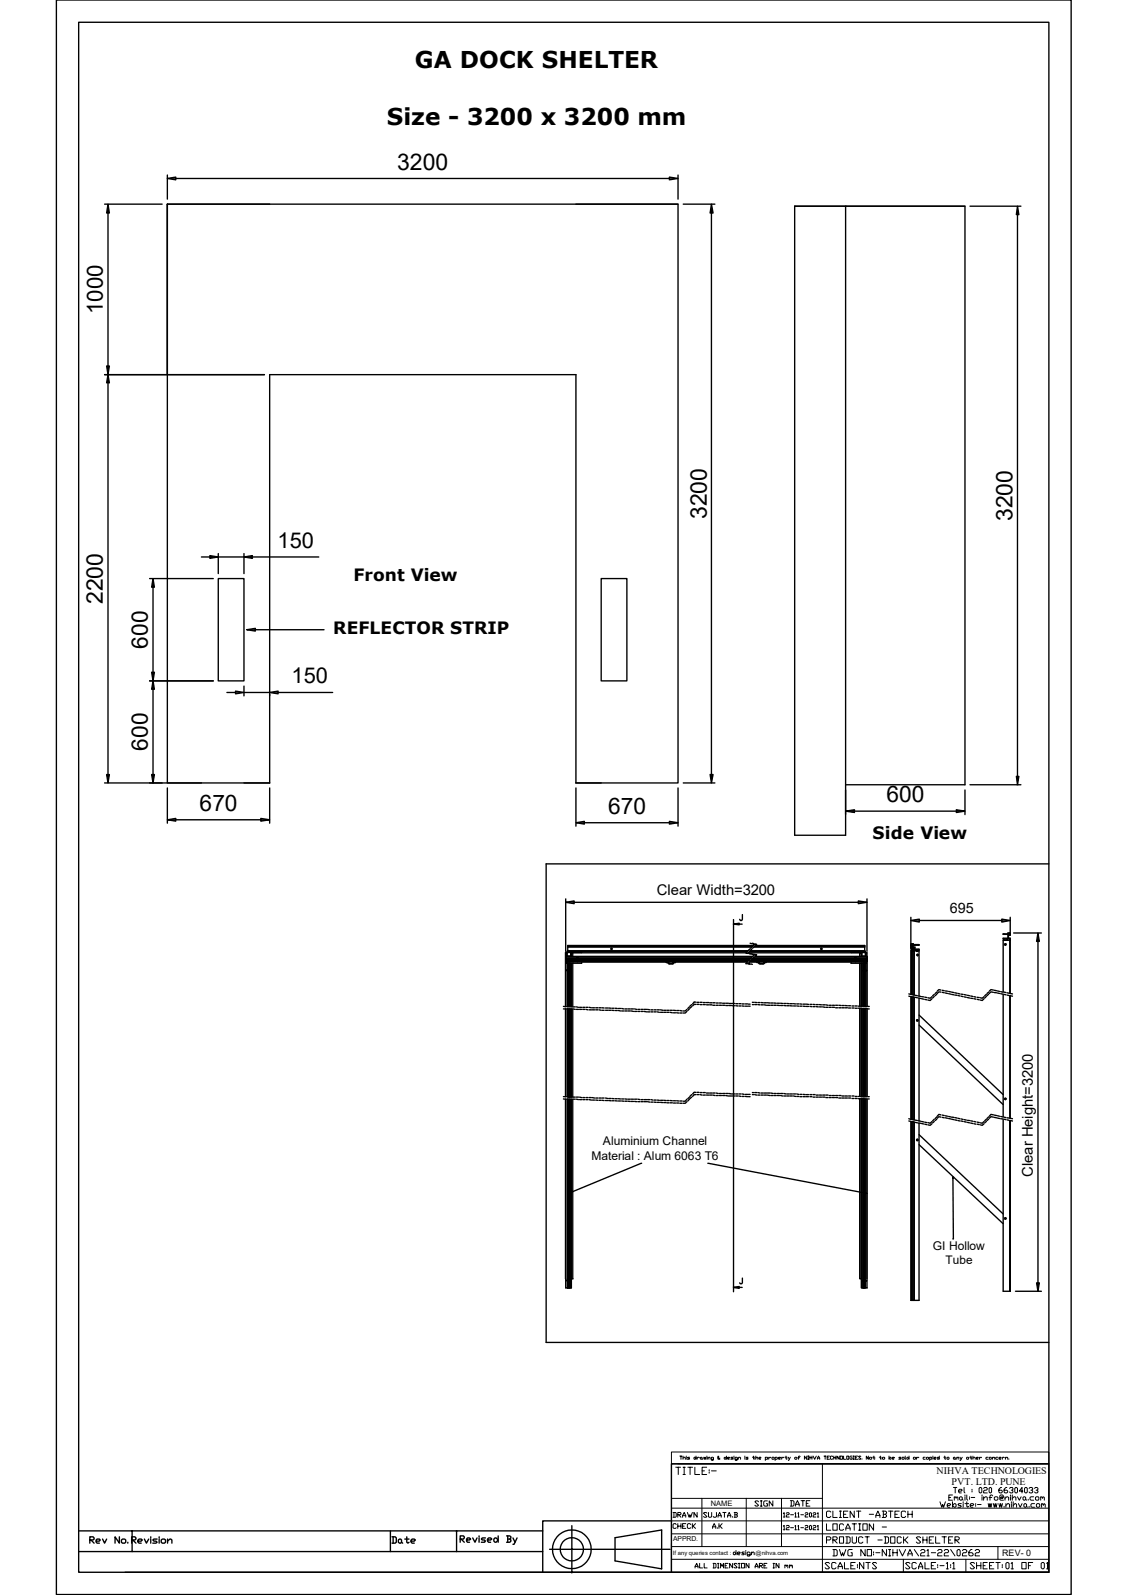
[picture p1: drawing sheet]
<svg xmlns="http://www.w3.org/2000/svg" width="210mm" height="297mm" viewBox="0 0 210 297" stroke-linecap="round" stroke-linejoin="round" font-family="sans-serif">
<defs><g id="words">
<g font-size="4.3">
<text x="77.3" y="12.7">GA DOCK SHELTER</text>
<text x="72" y="23.4">Size - 3200 x 3200 mm</text>
<text x="74" y="31.6">3200</text>
<text x="131.6" y="96.6" transform="rotate(-90 131.6 96.6)">3200</text>
<text x="188.5" y="97" transform="rotate(-90 188.5 97)">3200</text>
<text x="19.1" y="112.5" transform="rotate(-90 19.1 112.5)">2200</text>
</g>
<g font-size="4.2">
<text x="27.5" y="120.8" transform="rotate(-90 27.5 120.8)">600</text>
<text x="27.5" y="139.8" transform="rotate(-90 27.5 139.8)">600</text>
<text x="165.1" y="149.4">600</text>
<text x="37.2" y="151">670</text>
<text x="113.2" y="151.6">670</text>
</g>
<g font-size="4.1">
<text x="19.1" y="58.5" transform="rotate(-90 19.1 58.5)">1000</text>
<text x="51.7" y="102">150</text>
<text x="54.3" y="127.3">150</text>
</g>
<g font-size="3.2">
<text x="65.8" y="108.1">Front View</text>
<text x="62.1" y="118.1">REFLECTOR STRIP</text>
<text x="162.5" y="156.2">Side View</text>
</g>
<g font-size="2.8">
<text x="122.3" y="166.7">Clear Width=3200</text>
<text x="192.3" y="219.2" transform="rotate(-90 192.3 219.2)">Clear Height=3200</text>
</g>
<text font-size="2.7" x="176.9" y="170.1">695</text>
<g font-size="2.2">
<text x="110.1" y="216">Material : Alum 6063 T6</text>
<text x="112.3" y="213.3">Aluminium Channel</text>
<text x="173.7" y="232.7">GI Hollow</text>
<text x="176.1" y="235.5">Tube</text>
</g>
<g font-size="1.9">
<text x="174.4" y="274.5">NIHVA TECHNOLOGIES</text>
<text x="177.2" y="276.6">PVT. LTD. PUNE</text>
</g>
<text font-size="1.7" x="186.6" y="289.7">REV- 0</text>
<text font-size="1.4" x="132.4" y="280.5">NAME</text>
<text font-size="1.3" x="125.3" y="287">APPRD.</text>
<g font-size="1.1">
<text x="125.3" y="289.5">If any queries contact :</text>
<text x="140.7" y="289.5">@nihva.com</text>
</g>
</g></defs>
<g fill="none" stroke="#000" stroke-width=".25">
<path d="M14.6 4.1h180.7v288.7h-180.7zM19.5 38h10.7M20.1 38l.3 1.7h-.5zM20.1 39.7v28.5M31.2 33.2l1.5-.2v.5zM31.2 32.6v4.5M32.7 33.2h91.9M50.2 38h-19h95v107.8h-19M107.2 38h19M124.6 33l1.6 .2-1.6 .3zM126.2 32.6v4.5M127.2 38h5.9"/>
<path d="M132.5 38l.3 1.7h-.6zM132.5 39.7v104.5M148 38.4h9.4v117.1h-9.4zM148 38.4h31.7M157.4 38.4h22.3v107.7h-22.3M180.6 38.4h9.5M189.4 38.4l.3 1.6h-.5zM189.4 40v104.6M19.5 69.8h29.7M19.9 68.2h.5l-.3 1.6zM20.1 69.8l.3 1.5h-.5zM20.1 71.3v72.9"/>
<path d="M31.2 69.8v-31.8v107.8h19M27.9 107.7h11.8M28.5 107.7l.2 1.6h-.5zM28.5 109.3v15.9M37.5 103.7h1.6M39.1 103.5l1.5 .2-1.5 .3zM40.6 107.7h4.8v19.1h-4.8zM40.6 103.1v3.7M40.6 103.7h4.8M45.4 103.7l1.6-.2v.5zM45.4 103.1v3.7M45.9 117.3l1.6-.3v.5z"/>
<path d="M47 103.7h12.4M47.5 117.3h12.8M111.9 107.7h4.8v19.1h-4.8zM27.9 126.8h11.8M28.2 125.2h.5l-.2 1.6zM28.5 126.8l.2 1.6h-.5zM28.5 128.4v15.8M42.2 128.9h1.7M43.9 128.7l1.5 .2-1.5 .3zM45.4 127.8v1.8M45.4 128.9h4.8M50.2 128.9l1.6-.2v.5z"/>
<path d="M51.8 128.9h10.1M19.5 145.8h18M19.9 144.2h.5l-.3 1.6zM28.2 144.2h.5l-.2 1.6zM31.2 152.7l1.5-.3v.5zM31.2 146.7v6.6M32.7 152.7h15.9M45.4 145.8h4.8M48.6 152.4l1.6 .3-1.6 .2zM50.2 145.8v-76h57v76M50.2 146.7v6.6M107.2 153.2l1.6-.2v.5z"/>
<path d="M107.2 146.7v7.1M107.2 145.8h4.7M108.8 153.2h15.8M124.6 153l1.6 .2-1.6 .3zM126.2 146.7v7.1M127.2 145.8h5.9M132.2 144.2h.6l-.3 1.6zM157.4 151l1.7-.2v.5zM157.4 147.1v4.6M159.1 151h19M178.1 150.8l1.6 .2-1.6 .3zM179.7 147.1v4.6"/>
<path d="M180.6 146.1h9.5M189.2 144.6h.5l-.3 1.5zM105.3 168l1.6-.2v.5zM105.3 179.4h.1M105.3 178.4h34.6M105.3 178.7h34.2M105.3 178.7h34.3M105.3 167.4v9.8M105.3 178.5h34.5M105.4 177.4v.7M105.4 179.2v.2M105.6 178h.7"/>
<path d="M105.6 177.4h-.3v10.1l-.4-.1M105.6 177.4v.7M105.6 179.2v.2M105.6 179.4v8.1zM105.6 179.4h-.3v8.1M105.6 179.4l.1 8.1M105.6 179.4h.2M105.7 176.4h34.3M105.7 177h33.6M105.7 176.4v.8M105.9 179.4h-.2v8.1M105.9 179.4h.2"/>
<path d="M105.9 179.4v8.1h-.4M106.3 179.4h-.3v8.1v-8.1v8.1M106.3 179.4h.1v8.1M106.3 177.4h32.6M106.3 177.4v.7M106.3 179.4v8.1M106.4 177.4v.7M106.6 177.4v.7M106.6 179.4v8.1M106.9 168h52.9M107.4 179l.1-.2 .1 .2M107.4 178.2h.2"/>
<path d="M107.4 178.4h.1M107.5 178.4l-.1-.1 .1-.1v.2M108.3 177.2v.2h-2.7v-.2h33.5M108.3 179.2v.2h-1.9M113.7 176.6l.3 .1v.1h-.3zM124 179.2h.5M124.3 179.2h.1M124.3 179.2l.2 .3M124.4 179.2h.1M124.5 179.2l.1 .2M124.5 179.4l.1 .1M124.6 179.5h.6"/>
<path d="M125.3 179.2h.1M125.3 179.2v.2M125.4 179.2h.1M125.4 179.3l-.1 .2M125.4 179.4l-.1 .1M125.5 179.2h.1M125.5 179.2l-.1 .1M125.8 179.2h-.3M136.6 172.1l1-.2v.3zM136.6 171.2v69.3M136.6 172.1h1.6M138.2 170.3v.9l-.1 .2h-.3l-.1-.2"/>
<path d="M139.2 177.1l-.3 .4h.4M139.2 179.1l-.3 .4h.2M139.2 179h-33.9v.2h33.8M139.3 177.4h21v.7M139.4 179.5l.3 .1M139.5 177.6l.4 .1M139.6 177.1l-.3 .4h.4M139.6 179.1l-.3 .4h.3M139.6 179h19.7M139.6 176.7l-.3 .3M139.6 178.6l-.3 .3M139.7 177h21.3"/>
<path d="M139.7 175.6l.3 .1M139.8 179.5l.3 .1M139.8 178.8h21.6l.1 .2M139.9 178.8h21.6M139.9 177.6l.4 .1M139.9 178.7l21.5 .1M140 176.7l-.3 .3M140 178.6l-.3 .3M140 178.2l-.3 .3h-34.4M140 176.3l-.3 .3M140.1 176.2h-34.4v.2M140.1 177.7l.4 .1-.3 .3h-34.9v.7h34.1h-34.1v.2"/>
<path d="M140.1 175.6l.3 .1M140.2 175.8l.3 .1-.3 .2M140.3 176.1h-34.6v.1M140.3 178.4h21.2M140.3 178.4h18.9l-.1-.1 .2-.1 .1 .1-.1 .1M140.4 176.4h20.6M140.4 178.2l-.3 .3h21.3v.2h-21.4M140.4 176.3l-.3 .3M140.5 177.7l.4 .1-.3 .3h20.8v.4h-21.2M140.5 176.2h20.5M140.6 175.8l.3 .1-.4 .2M140.6 176.1h20.4v.1"/>
<path d="M140.9 179.2h.4M141.2 179.2h.1M141.3 179.3v.2M141.3 179.2h.1M141.4 179.2v.3l.8-.1M141.4 179.2l-.1 .1M141.5 179.4h.1M141.5 179.5h.6M142.2 179.2l-.1 .2M142.2 179.2h.1M142.2 179.2h.2M142.3 179.2h.1"/>
<path d="M142.3 179.3l-.1 .2M142.4 179.2l-.1 .1M142.4 179.2h.1M142.6 179.2h-.2M152.8 176.6h.2v.2h-.2zM158.5 179.2v.2h2.6v-.2M158.5 177.2v.2h2.6M159.1 178.2h.2M159.1 178.4h.2M159.2 179l-.1-.1 .2-.1 .1 .1-.1 .1M159.3 179h2.1v.2h-21.9M159.8 167.8l1.6 .2-1.6 .3z"/>
<path d="M160.1 178.1v-.7h.3v.7M160.1 179.4v8M160.3 179.4v8M160.4 179.4v8M160.4 177.4v.6h.8M160.4 177.4h.1M160.7 179.4v8zM160.7 179.4v8M160.8 179.4v8h-.4M161 179.4v8M161 177v.2h-21.4M161 177.2h.1l.1 .9"/>
<path d="M161 176.2v.8M161 179.4v8h.4M161 176.1h.1M161.1 177.4h.1M161.2 177.4v.7M161.2 179.2v.2M161.2 177.4h.2v10M161.4 167.4v9.8M161.4 178.1h.1M161.4 178.7h.1M161.4 178.5h.1M169.6 171.4l1.6-.2v.5z"/>
<path d="M169.6 176.7h.2M169.6 170.8v5.3M169.6 176.4h.1M169.6 176.1h.1M169.6 176.5h.1M169.6 176.2h.1M169.7 177h.2M169.8 176.5v.2M169.8 176.5v-.3h.1v.3M169.8 176.4h.1M169.9 176.5v.2M170 175.9l-.2 .2-.1-.2 .1-.1h-.2v.9l.1-.1"/>
<path d="M170 176.4h.3v.3l.8 .1h-.9v-.4h-.3zM170 176v-.2l.1 .1h1v.1h-1l-.1 .4M170 176.4l.1 .4-.2-.1M170 177v8.3zM170 176.8h.1M170.2 176.8h.1M170.4 176.8v.2M170.4 175.9l-.1 .1M170.6 176.8h.3M170.6 176.9h.3M170.6 177l.1 .1M170.7 177.1h.2"/>
<path d="M170.7 177h-.9v8.2M170.7 177.7h.2v.2h-.2zM170.8 177.8h.1v.1zM170.9 177.8v.2M170.9 177l-.2 .1M170.9 177h.2v8.5M171.1 176.8v.2M171.2 171.4h15.3M186.5 171.2l1.6 .2-1.6 .3zM186.9 174.8v.2h.7M187 173.9l-.1 .1M187.1 175.8h.2v.2h-.2z"/>
<path d="M187.1 175.8h.2l-.1 .2zM187.4 175v.1M187.6 174.8v.3M187.7 173.9v-.2v.2h-.9l.9 .1v.7h-.9v.1h1.2v10.2M187.9 173.8l.1-.1 .1 .2M188 173.8h.1l-.1 .2-.2-.1M188 174.7l-.1 .1M188.1 170.8v3.4h-.4v.5h.4v10.3l.4 .1M188.1 175.1h-1.3v9.6M188.7 173.7h5.2M193.3 173.7l.2 1.6h-.5zM193.3 175.3v63.6"/>
<path d="M195.3 160.9h-93.6v89.1h93.6M104.9 187.9h.4v16.3h-.4M105.3 187.9v16.3M105.5 180.6v.2zM105.5 187.9h.4v16.4l-.4-.1M105.6 187.9v16.3zM105.7 187.9v16.3M105.7 187.9v16.4M106 187.9v16.4M106.1 187.9h.4M106.1 187.5h.4M106.1 180.6v.2z"/>
<path d="M106.3 187.9v16.4M106.4 187.9v16.4M106.6 187.9v16.4M106.7 187.5h.4M106.7 187.9l.4 .1M107.3 188h.4M107.3 187.5l.4 .1M107.9 187.6h.4M107.9 188h.4M108.5 187.6h.4M108.5 188h.4M109.1 187.6h.4"/>
<path d="M109.1 188h.4M109.7 188h.4M109.7 187.6l.4 .1M110.3 187.7h.4M110.3 188h.4M110.9 187.7h.4M110.9 188h.4M111.5 187.7h.4M111.5 188l.4 .1M112.1 188.1h.4M112.1 187.7h.4M112.7 187.7h.5"/>
<path d="M112.7 188.1h.5M113.3 188.1h.4M113.3 187.7h.4M113.9 187.7h.4M113.9 188.1l.4 .1M114.6 188.2h.3M114.6 187.7l.3 .1M115.1 187.8h.4M115.1 188.2l.4 .1M115.7 188.3h.4M115.7 187.8l.4 .1M116.3 187.9h.5"/>
<path d="M116.3 188.3h.5M116.9 187.9h.4M116.9 188.3h.4M117.5 187.9h.4M117.5 188.3h.4M118.2 188.3h.3M118.2 187.9l.3 .1M118.7 188.3h.5M118.7 188h.5M119.4 188.3h.4M119.4 188h.4M119.9 188.3l.5 .1"/>
<path d="M119.9 188h.5M120.6 188.4h.4M120.6 188h.4M121.2 188.4h.4M121.2 188h.4M121.8 188.4h.4M121.8 188h.4M122.4 188.4l.4 .1M122.4 188h.4M123 188.5h.4M123 188l.4 .1M123.6 188.5h.4"/>
<path d="M123.6 188.1h.4M124.2 188.5h.4M124.2 188.1h.4M124.8 188.5l.4 .1M124.8 188.1h.4M125.4 188.6h.4M125.4 188.1l.4 .1M126 188.6h.4M126 188.2h.4M126.6 188.6h.4M126.6 188.2l.4 .1M127.9 188.3l-.3 .3h-.4"/>
<path d="M127.9 188l-.3 .3h-.4M128.4 187.9l-.3 .3M128.4 187.5l-.3 .3M128.8 187.5l-.4 .2M128.8 187.1l-.4 .3M129.5 187h-.3l-.3 .3M129.5 186.6h-.3l-.3 .3M129.8 187h.3M129.8 186.6h.3M130.3 187.1h.4M130.3 186.6h.4M130.9 187.1h.4"/>
<path d="M130.9 186.7h.4M131.5 187.1h.5M131.5 186.7h.5M132.1 187.1h.4M132.1 186.7h.4M132.7 187.2h.4M132.7 186.7h.4M133.3 187.2h.4M133.3 186.8h.4M133.9 187.2h.4M133.9 186.8h.4M134.5 187.2h.5"/>
<path d="M134.5 186.8h.5M135.1 187.2h.5M135.1 186.8h.5M135.7 187.2h.5M135.7 186.9h.5M136.4 187.3h.4M136.4 186.9h.4M137 187.3h.4M137 186.9h.4M137.6 187.3h.4M137.6 186.9h.4M138.2 187.3l.4 .1"/>
<path d="M138.2 186.9h.4M138.8 187.4h.4M138.8 186.9h.4M139.4 187.4h.3M139.4 187h.3M140.1 187.1h.2M140.1 186.6h.2M140.5 187.1h.4M140.5 186.6l.4 .1M141.1 187.1h.4M141.1 186.7h.4M141.7 187.1h.4"/>
<path d="M141.7 186.7h.4M142.3 187.1l.4 .1M142.3 186.7h.4M142.9 187.2h.4M142.9 186.7l.4 .1M143.5 187.2h.4M143.5 186.8h.4M144.1 187.2h.4M144.1 186.8h.4M144.7 187.2h.4M144.7 186.8h.4M145.3 186.8l.4 .1"/>
<path d="M145.3 187.2h.4M145.9 187.2l.4 .1M145.9 186.9h.4M146.5 187.3h.4M146.5 186.9h.4M147.1 187.3h.4M147.1 186.9h.4M147.7 187.3h.4M147.7 186.9h.4M148.3 187.3l.4 .1M148.3 186.9h.4M148.9 187.4h.4"/>
<path d="M148.9 186.9l.4 .1M149.5 187.4h.4M149.5 187h.4M150.1 187.4h.4M150.1 187h.4M150.8 187.4l.4 .1M150.8 187h.4M151.4 187.5h.4M151.4 187l.4 .1M152 187.5h.4M152 187.1h.4M152.6 187.5h.4"/>
<path d="M152.6 187.1h.4M153.2 187.5l.4 .1M153.2 187.1h.4M153.8 187.6h.4M153.8 187.1l.4 .1M154.4 187.6h.4M154.4 187.2h.4M155 187.6h.4M155 187.2h.4M155.6 187.7h.4M155.6 187.2h.4M156.2 187.7h.4"/>
<path d="M156.2 187.2h.4M156.8 187.7h.4M156.8 187.2h.4M157.4 187.7h.4M157.4 187.2l.4 .1M158 187.7h.4M158 187.3h.4M158.6 187.7h.4M158.6 187.3h.4M159.2 187.7h.4M159.2 187.3h.4M159.8 187.7h.4"/>
<path d="M159.8 187.4h.4M160.1 187.7v16.5M160.3 187.7v16.5M160.4 187.7v16.5M160.4 187.8h.4v16.4h-.4M160.4 187.8v16.4M160.6 180.7v.1zM160.7 187.8v16.4M161 187.8v16.4M161 187.8h.4v16.4h-.4zM161.1 187.4v-8h.3v8M161.1 187.8v16.4"/>
<path d="M161.3 180.7v.1zM161.6 187.9h.2M161.6 187.4h.2M169.2 185.5l.4 .1M169.2 185.1l.4 .1M169.6 185.2v-8.2h.1v8.2M169.6 185.6v22.8M169.7 185.6v22.8M169.8 185.2l.4 .1v-8.3v8.3M169.8 185.6l.4 .1v22.8l-.4-.1M169.8 185.6v22.9M170 185.7v22.8z"/>
<path d="M170 185.7h.1M170.2 185.7v22.8M170.4 185.7l.4 .1M170.4 185.3l.4 .1M170.7 189.9h.2v.2h-.2zM170.7 189.9h.2l-.1 .2zM171 185.8l.4 .1M171 185.5h.4M171.1 185.9v22.8M171.1 190.9l15.7 14.8M171.1 189l15.7 14.8M171.6 186l.4 .1"/>
<path d="M171.6 185.6h.4M172.2 186.1l.4 .1M172.2 185.7l.4 .1M173.5 186l-.3 .3-.4-.1M173.5 185.6l-.3 .3-.4-.1M173.9 185.5l-.2 .3M173.9 185.2l-.2 .2M174.4 185.1l-.3 .3M174.4 184.7l-.3 .3M175.2 184.7h-.4l-.3 .3M175.2 184.4l-.4-.1-.3 .3M175.4 184.8l.4 .1"/>
<path d="M175.4 184.4l.4 .1M176 184.9l.4 .1M176 184.5l.4 .1M176.6 185l.4 .1M176.6 184.6l.4 .1M177.2 185.2l.4 .1M177.2 184.7l.4 .1M177.8 185.3h.4M177.8 184.9l.4 .1M178.4 185.4l.3 .1M178.4 185l.3 .1M178.9 185.5l.4 .1"/>
<path d="M178.9 185.1l.4 .1M179.5 185.6l.4 .1M179.5 185.2l.4 .1M180.1 185.8h.4M180.1 185.3l.4 .1M180.7 185.9h.4M180.7 185.5h.4M181.3 186l.4 .1M181.3 185.6l.4 .1M181.9 186.1l.4 .1M181.9 185.7l.4 .1M183.2 186l-.3 .3-.4-.1"/>
<path d="M183.2 185.6l-.3 .3-.4-.1M183.6 185.5l-.3 .3M183.6 185.2l-.3 .2M184.1 185.1l-.3 .3M184.1 184.7l-.3 .3M185 184.8l-.5-.1-.3 .3M185 184.4l-.5-.1-.3 .3M185.1 184.8l.4 .1M185.1 184.4l.4 .1M185.7 184.9l.4 .1M185.7 184.5l.4 .1M186.3 185l.4 .1"/>
<path d="M186.3 184.7h.4M186.8 185.1v22.9M186.9 185.2l.4 .1M186.9 184.7l.4 .1M187.5 185.3l.4 .1M187.5 184.9l.4 .1M188 185.4v22.8M188.5 185.5l-.4-.1v22.9M104.9 204.6l.4 .1v33.4M105.3 204.7v35.1h.8M105.5 204.7h.4v35.1M105.6 204.7v35.1z"/>
<path d="M105.7 204.7v35.1M106 204.7v35.1M106.1 204.7h.4M106.1 204.3h.4M106.3 204.7v35.1M106.4 204.7v35.1h-.1M106.6 204.7v33.4h-.2M106.7 204.7h.4M106.7 204.3h.4M107.3 204.3h.4M107.3 204.7l.4 .1M107.9 204.8h.4"/>
<path d="M107.9 204.3l.4 .1M108.5 204.4h.4M108.5 204.8h.4M109.1 204.4h.4M109.1 204.8h.4M109.7 204.4h.4M109.7 204.8l.4 .1M110.3 204.9h.4M110.3 204.4l.4 .1M110.9 204.5h.4M110.9 204.9h.4M111.5 204.5h.4"/>
<path d="M111.5 204.9h.4M112.1 204.5h.4M112.1 204.9h.4M112.7 204.9h.5M112.7 204.5l.5 .1M113.3 204.6h.4M113.3 204.9l.4 .1M113.9 205h.4M113.9 204.6h.4M114.6 204.6h.3M114.6 205h.3M115.1 205h.4"/>
<path d="M115.1 204.6h.4M115.7 204.6h.4M115.7 205l.4 .1M116.3 205.1h.5M116.3 204.6l.5 .1M116.9 204.7h.4M116.9 205.1h.4M117.5 204.7h.4M117.5 205.1h.4M118.2 204.7h.3M118.2 205.1h.3M118.7 205.1h.5"/>
<path d="M118.7 204.7l.5 .1M119.4 205.1h.4M119.4 204.8h.4M119.5 216.6l-13.4 5.5M119.9 205.1h.5M119.9 204.8h.5M120.6 205.1l.4 .1M120.6 204.8h.4M121.2 205.2h.4M121.2 204.8l.4 .1M121.8 205.2l.4 .1M121.8 204.9h.4"/>
<path d="M122.4 205.3h.4M122.4 204.9h.4M123 205.3h.4M123 204.9h.4M123.6 205.3h.4M123.6 204.9h.4M124.2 205.4h.4M124.2 204.9h.4M124.8 205.4h.4M124.8 204.9l.4 .1M125.4 205.4h.4M125.4 205h.4"/>
<path d="M126 205.4h.4M126 205h.4M126.6 205.4h.4M126.6 205h.4M127.9 205.1l-.3 .3h-.4M127.9 204.7l-.3 .4h-.4M128.4 204.7l-.3 .3M128.4 204.3l-.3 .3M128.8 204.3l-.4 .3M128.8 203.8l-.4 .4M129.5 203.8h-.3l-.3 .4M129.5 203.4h-.3l-.3 .3"/>
<path d="M129.8 203.8h.3M129.8 203.4h.3M130.3 203.8l.4 .1M130.3 203.5h.4M130.9 203.9h.4M130.9 203.5h.4M131.5 203.9h.5M131.5 203.5h.5M131.8 216.6l29.3 5.6M132.1 203.9h.4M132.1 203.5h.4M132.7 203.9l.4 .1"/>
<path d="M132.7 203.5h.4M133.3 204h.4M133.3 203.5l.4 .1M133.9 204h.4M133.9 203.6h.4M134.5 204h.5M134.5 203.6h.5M135.1 204l.5 .1M135.1 203.6h.5M135.7 204.1h.5M135.7 203.6l.5 .1M136.4 204.1h.4"/>
<path d="M136.4 203.7h.4M137 204.1h.4M137 203.7h.4M137.6 204.1l.4 .1M137.6 203.7h.4M138.2 204.2h.4M138.2 203.7l.4 .1M138.8 204.2h.4M138.8 203.8h.4M139.4 204.2h.3M139.4 203.8h.3M140.1 203.8h.2"/>
<path d="M140.1 203.5h.2M140.5 203.8l.4 .1M140.5 203.5h.4M141.1 203.9h.4M141.1 203.5h.4M141.7 203.9h.4M141.7 203.5h.4M142.3 203.9h.4M142.3 203.5h.4M142.9 203.9l.4 .1M142.9 203.5h.4M143.5 204h.4"/>
<path d="M143.5 203.5l.4 .1M144.1 204h.4M144.1 203.6h.4M144.7 204h.4M144.7 203.6h.4M145.3 204l.4 .1M145.3 203.6h.4M145.9 204.1h.4M145.9 203.6l.4 .1M146.5 204.1h.4M146.5 203.7h.4M147.1 204.1h.4"/>
<path d="M147.1 203.7h.4M147.7 204.1l.4 .1M147.7 203.7h.4M148.3 204.2h.4M148.3 203.7l.4 .1M148.9 204.2h.4M148.9 203.8h.4M149.5 204.2h.4M149.5 203.8h.4M150.1 204.2h.4M150.1 203.8h.4M150.8 204.2h.4"/>
<path d="M150.8 203.8h.4M151.4 204.3h.4M151.4 203.8h.4M152 204.3h.4M152 203.9h.4M152.6 204.3h.4M152.6 203.9h.4M153.2 204.3h.4M153.2 203.9h.4M153.8 204.4h.4M153.8 203.9h.4M154.4 204.4h.4"/>
<path d="M154.4 204h.4M155 204.4h.4M155 204h.4M155.6 204.4h.4M155.6 204h.4M156.2 204.5h.4M156.2 204h.4M156.8 204.5h.4M156.8 204.1h.4M157.4 204.5h.4M157.4 204.1h.4M158 204.5h.4"/>
<path d="M158 204.1h.4M158.6 204.6h.4M158.6 204.1h.4M159.2 204.6h.4M159.2 204.2h.4M159.8 204.6h.4M159.8 204.2h.4M160.1 204.6v33.5h.2M160.3 204.6l.1 33.5M160.4 204.6v35.2M160.4 204.6h.4v35.2h.2M160.4 204.6v35.2h.3"/>
<path d="M160.7 204.6v35.2zM160.7 204.6v35.2M161 204.6v35.2M161.1 204.6v35.2M161.4 204.6v35.2h-.3M161.4 204.6h-.4l.1 35.2M161.4 204.6v33.5M161.6 204.6h.2M161.6 204.2h.2M169.2 208.7l.4 .1M169.2 208.3l.4 .1M169.6 208.8v33.3h.6"/>
<path d="M169.7 208.9v33.2M169.8 208.9l.4 .1v33.1h.9v-33M169.8 208.9v33.2M170 208.9v33.2zM170 208.9h.1M170.2 209v33.1M170.4 209l.4 .1M170.4 208.6l.4 .1M170.7 212.2h.2v.2h-.2zM170.7 212.2h.2l-.1 .2zM171 209.1l.4 .1M171 208.7l.4 .1"/>
<path d="M171.1 213.1l15.7 14.8M171.1 211.3l15.7 14.8M171.6 209.2l.4 .1M171.6 208.8l.4 .1M172.2 209.3l.4 .1M172.2 209h.4M173.5 209.3l-.3 .2h-.4M173.5 208.8l-.3 .4-.4-.2M173.9 208.8l-.2 .3M173.9 208.4l-.2 .3M174.4 208.4l-.3 .3M174.4 208l-.3 .3"/>
<path d="M175.2 208l-.4-.1-.3 .3M175.2 207.6l-.4-.1-.3 .4M175.4 208.1l.4 .1M175.4 207.6l.4 .1M176 208.2h.4M176 207.8l.4 .1M176.6 208.3l.4 .1M176.6 207.9l.4 .1M177.2 208l.4 .1M177.2 208.4l.4 .1M177.4 219.1l.1 .3h-.1zM177.4 219.4v11.3"/>
<path d="M177.8 208.5l.4 .1M177.8 208.1l.4 .1M178.4 208.7h.3M178.4 208.2l.3 .1M178.9 208.7l.4 .1M178.9 208.4h.4M179.5 208.9l.4 .1M179.5 208.5l.4 .1M180.1 209l.4 .1M180.1 208.6l.4 .1M180.7 209.1l.4 .1M180.7 208.7l.4 .1"/>
<path d="M181.3 209.3h.4M181.3 208.8l.4 .1M181.9 209.3l.4 .1M181.9 209h.4M183.2 209.3l-.3 .2h-.4M183.2 208.8l-.3 .4-.4-.1M183.6 208.8l-.3 .3M183.6 208.4l-.3 .3M184.1 208.4l-.3 .3M184.1 208l-.3 .3M185 208l-.5-.1-.3 .3M185 207.6l-.5-.1-.3 .4"/>
<path d="M185.1 208.1l.4 .1M185.1 207.6l.4 .1M185.7 208.2l.4 .1M185.7 207.8l.4 .1M186.3 208.3l.4 .1M186.3 207.9l.4 .1M186.8 208.4v32.1h1.2M186.9 208.4l.4 .1M186.9 208l.4 .1M187.1 204.5l.2 .1v.1h-.2zM187.1 204.6h.2l-.1 .2zM187.5 208.5l.4 .1"/>
<path d="M187.5 208.2h.4M188 208.7v31.8l.1-31.8h.4M188.1 208.2l.4 .1M105.4 238.4h.1zM105.7 222.2h.4zM106 239.8v-35.1v35.1h.3M106.1 238.4h.1zM106.6 238.1h.1M136.6 239.7l1-.1v.3zM136.6 239.7h1.6M138.2 238v.9l-.1 .2h-.3l-.1-.2M160.5 238.5h.2l-.1 .1z"/>
<path d="M160.7 239.8h.1M161 239.8h.1M161.1 222.1l.3 .1h-.4zM161.3 238.5v.1zM161.4 239.8h.1M187.1 226.8h.2v.2h-.2zM187.1 226.8l.2 .1-.1 .1zM193 238.9h.5l-.2 1.6zM188.1 240.5h.1M189.1 240.5h4.8M130.3 292.8h65"/>
</g>
<g fill="#000">
<path d="M20.1 38l.3 1.7h-.5zM31.2 33.2h1.5v.3zM31.2 33.2l1.5-.2v.2zM124.6 33l1.6 .2h-1.6zM124.6 33.2h1.6l-1.6 .3zM132.5 38l.3 1.7h-.6zM189.4 38.4l.3 1.6h-.5zM19.9 68.2h.5l-.3 1.6zM20.1 69.8l.3 1.5h-.5zM28.5 107.7l.2 1.6h-.5zM39.1 103.5l1.5 .2h-1.5zM39.1 103.7h1.5l-1.5 .3z"/>
<path d="M45.4 103.7h1.6v.3zM45.9 117.3h1.6v.2zM45.4 103.7l1.6-.2v.2zM45.9 117.3l1.6-.3v.3zM28.2 125.2h.5l-.2 1.6zM28.5 126.8l.2 1.6h-.5zM43.9 128.7l1.5 .2h-1.5zM43.9 128.9h1.5l-1.5 .3zM50.2 128.9h1.6v.3zM50.2 128.9l1.6-.2v.2zM19.9 144.2h.5l-.3 1.6zM28.2 144.2h.5l-.2 1.6z"/>
<path d="M31.2 152.7h1.5v.2zM31.2 152.7l1.5-.3v.3zM48.6 152.4l1.6 .3h-1.6zM48.6 152.7h1.6l-1.6 .2zM107.2 153.2h1.6v.3zM107.2 153.2l1.6-.2v.2zM124.6 153l1.6 .2h-1.6zM124.6 153.2h1.6l-1.6 .3zM132.2 144.2h.6l-.3 1.6zM157.4 151h1.7v.3zM157.4 151l1.7-.2v.2zM178.1 150.8l1.6 .2h-1.6z"/>
<path d="M178.1 151h1.6l-1.6 .3zM189.2 144.6h.5l-.3 1.5zM105.3 168h1.6v.3zM105.3 168l1.6-.2v.2zM136.6 172.1h1v.1zM136.6 172.1l1-.2v.2zM159.8 167.8l1.6 .2h-1.6zM159.8 168h1.6l-1.6 .3zM169.6 171.4h1.6v.3zM169.6 171.4l1.6-.2v.2zM186.5 171.2l1.6 .2h-1.6zM186.5 171.4h1.6l-1.6 .3z"/>
<path d="M193.3 173.7l.2 1.6h-.5zM177.4 219.1l.1 .3h-.1zM105.7 222.2h.4zM105.9 222.2h.2zM136.6 239.7h1v.2zM136.6 239.7l1-.1v.1zM161 222.2h.4zM161.1 222.1l.2 .1h-.3zM193 238.9h.5l-.2 1.6z"/>
</g>
<g fill="none" stroke="#000" stroke-width=".19">
<path d="M125 270.4h70.3v2.2h-70.3zM126.6 271.1h.4M126.8 271.1v.6M127.2 271.5l.3-.1h.1v.3M127.2 271.1v.6M127.8 271.1v.1M127.8 271.4v.3M128.4 271.4h-.4l.4 .3h-.4M129.2 271.4h.2l.2 .1-.3 .2zM129.6 271.1v.6M129.8 271.4v.3M130.2 271.4h-.2l-.2 .1"/>
<path d="M130.4 271.4h.2l.1 .3h-.2zM130.7 271.7h.1M131 271.4l.1 .3 .1-.3 .1 .3 .1-.3M131.6 271.1v.1M131.6 271.4v.3M131.8 271.5l.3-.1 .1 .3M131.8 271.4v.3M132.8 271.7h-.4l.1-.3h.3v.4l-.1 .1-.3-.1M134 271.5l-.2 .2h-.2l.2-.3-.1-.3-.1 .3 .4 .3M134.8 271.4h.2l.3 .1-.3 .2zM135.3 271.1v.6M135.5 271.5h.3v-.1h-.3l.1 .3h.2"/>
<path d="M136.4 271.4h-.3l.3 .3h-.3M136.7 271.1v.1M136.7 271.4v.3M137.3 271.7h-.4v-.3h.4v.4l-.1 .1-.3-.1M137.5 271.5l.3-.1h.1v.3M137.5 271.4v.3M138.7 271.1v.1M138.7 271.4v.3M139.3 271.4h-.4l.4 .3h-.4M140.1 271.4h.4M140.3 271.1v.6h.2M140.7 271.5l.3-.1 .1 .3"/>
<path d="M140.7 271.1v.6M141.3 271.5h.3v-.1h-.3l.1 .3h.2M142.5 271.4h.4l-.1 .3h-.3M142.5 271.4v.5M143.1 271.4v.3M143.5 271.4h-.2l-.2 .1M143.8 271.4h.3v.3h-.3zM144.3 271.4h.4v.3h-.4M144.3 271.4v.5M144.9 271.5h.3v-.1h-.3l.1 .3h.2M145.5 271.4v.3M145.9 271.4h-.1l-.3 .1"/>
<path d="M146.1 271.4h.5M146.3 271.1v.6h.3M146.8 271.4l.1 .3M147.2 271.4l-.4 .5M148 271.4h.3l.1 .3h-.3zM148.5 271.4h.4M149 271.2h-.3v.5M150.2 271.1v.6l-.4-.6v.6M150.4 271.1h.2M150.4 271.7h.2M150.5 271.1v.6M150.8 271.4h.4"/>
<path d="M150.8 271.1v.6M151.2 271.1v.6M151.4 271.1l.3 .6 .3-.6M152.2 271.7l.2-.6 .2 .6M152.2 271.5h.4M153.1 272.6h42.2M153.4 271.1h.4M153.6 271.1v.6M154 271.4h.2M154.4 271.1h-.4v.6h.4M155 271.2h-.4v.5h.4M155.2 271.4h.4"/>
<path d="M155.2 271.1v.6M155.6 271.1v.6M156.3 271.1v.6l-.5-.6v.6M156.4 271.1h.4v.6h-.4zM157.1 271.1v.6h.3M157.6 271.1h.4v.6h-.4zM158.7 271.1l-.5 .1v.5h.5v-.3h-.2M158.9 271.1h.1M158.9 271.7h.1M159 271.1v.6M159.3 271.4h.2M159.7 271.1h-.4v.6h.4"/>
<path d="M160.3 271.2h-.4l.4 .5h-.4M160.5 271.7h.1M161.7 271.1v.6l-.4-.6v.6M162 271.4h.3v.3h-.3zM162.5 271.4h.4M162.7 271.1v.6h.2M163.7 271.4h.4M163.9 271.1v.6h.2M164.3 271.4h.3l.1 .3h-.3zM165.5 271.5l.3-.1 .1 .3h-.2zM165.5 271.1v.6M166.1 271.5l.4-.1h-.4l.1 .3h.2"/>
<path d="M167.7 271.4h-.4l.4 .3h-.4M168 271.4h.4v.3h-.4zM168.5 271.1v.6h.2M168.8 271.4h.2l.2 .1-.2 .2zM169.2 271.1v.6M170.1 271.4h.4v.3h-.4zM170.6 271.4v.3M171.1 271.4h-.2l-.3 .1M172.3 271.4h-.4l.1 .3h.3M172.5 271.4h.3l.1 .3h-.3zM173.1 271.4h.4l-.1 .3h-.3M173.1 271.4v.5"/>
<path d="M173.7 271.1v.1M173.7 271.4v.3M173.9 271.5h.3v-.1h-.3l.1 .3h.2M174.5 271.4h.2l.2 .1-.3 .2zM174.9 271.1v.6M175 279.7l.3 1 .2-.5 .2 .5 .3-1M175.7 271.4h.4M175.9 271.1v.6h.2M176.4 271.4h.3l-.1 .3h-.3zM176.7 278.8h.3M177.3 278.4h-.6v1h.6M177.3 279.7v1"/>
<path d="M177.5 277h.6M177.5 271.4h.2l.1 .3h-.2zM177.7 278.8l.1-.1 .2 .3M177.7 278.7v.7M177.8 271.7h.1M177.8 277v1M178 278.8l.2-.1 .2 .1v.6M178.1 271.5l.3-.1 .1 .3M178.1 271.4v.3M178.5 277.7h.5l.2-.2-.2-.2h-.4l-.1 .2v.3l.1 .2h.4M178.6 278.8l.2-.1 .4 .1v.4l-.2 .2-.4-.2zM178.7 271.4l.2 .3"/>
<path d="M179 280h-.5l-.1 .2 .6 .3-.2 .2h-.4M179.2 271.4l-.5 .5M179.2 279.2l.1 .2M179.3 279.7v.1M179.3 280v.7M179.5 277v.8l.2 .2M179.7 278.4v.2M179.7 278.7v.7M179.7 280h.6M180 278.4v.8l.2 .2M180 279.7v.8l.2 .2 .1-.2M180 271.4h.3v.3h-.3z"/>
<path d="M180.5 278.7v.1M180.5 279v.2M180.6 271.4h.3M180.8 271.1v.6h.1M180.8 278.8h.7M181 277.3v.2M181 277.7v.1M181.1 271.5l.3-.1h.2v.3M181.1 271.1v.6M181.7 280v.2M181.8 271.5h.3v-.1h-.3l.1 .3h.2M182.3 277.2l.2-.2 .3 .2v.6l-.2 .2-.3-.2z"/>
<path d="M182.4 271.4v.3M182.8 271.4h-.2l-.2 .1M182.8 278.4v.2M182.8 278.7v.7M183.1 279l.5-.3 .2 .1v.6M183.1 278.7v.7M183.1 277.2l.2-.2h.3l.2 .2-.2 .3h-.3l-.2 .2v.3h.7M184 271.4h-.4v.3h.4M184 280l.1 .7 .2-.7 .2 .7 .2-.7M184.1 277.2l.2-.2 .3 .2v.6l-.2 .2-.3-.2zM184.1 278.8h.6M184.3 271.4h.3l-.1 .3h-.3z"/>
<path d="M184.8 271.5l.3-.1h.1v.3M184.8 271.4v.3M184.8 278.6l-.1-.2-.4 .2v.8M185 280l.1 .7 .2-.7 .2 .7 .1-.7M185.1 278.8l.5-.1 .2 .1v.4l-.2 .2h-.3l-.2-.2zM185.8 271.4h-.4v.3h.4M186 280l.1 .7 .2-.7 .2 .7 .1-.7M186 271.5h.3v-.1h-.3l.1 .3h.2M186.5 277h-.2l-.3 .3v.5l.1 .2h.4l.1-.2-.1-.3h-.5M186.6 271.4v.3M186.6 278.8l-.3 .2 .2-.3h.1v.3l.2-.2v-.2l-.2-.2h-.3l-.2 .2v.6l.2 .2h.5M187 271.4h-.2l-.2 .1"/>
<path d="M187.1 279l.5-.3 .2 .1v.6M187.1 278.7v.7M187.2 271.5l.3-.1h.1v.3M187.2 271.4v.3M187.3 280v.7M187.5 277h-.2l-.4 .3v.5l.2 .2h.4l.1-.2-.1-.3h-.6M187.8 271.7h.1M188 277.2l.1-.2h.4l.1 .3-.3 .2M188.1 278.4v.2M188.1 278.7v.7M188.3 279.7v.1M188.3 280v.7"/>
<path d="M188.5 277.5l.1 .2-.1 .3h-.4l-.1-.2M188.5 279l.5-.3 .1 .1v.6M188.5 278.4v1M188.6 279.7v1M188.9 277.2l.2-.2 .3 .2v.6l-.1 .2-.4-.2zM189.4 278.7l.4 .7 .3-.7M189.6 280l.3 .7 .4-.7M190.5 278.8l.1-.1 .4 .1v.4l-.2 .2-.3-.2zM190.5 277.7h-.7l.5-.7v1M190.8 277.2l.1-.2 .4 .2v.6l-.2 .2-.3-.2zM191 279.2l.1 .2M191.4 279.2v.2"/>
<path d="M191.6 277.2l.2-.2h.3l.2 .3-.4 .2M192.1 277.5l.2 .2-.2 .3h-.3l-.2-.2M192.4 278.7h-.5l-.1 .1v.4l.1 .2h.5M192.6 277.2l.2-.2h.3l.2 .2-.2 .3h-.2M192.6 280h-.5l-.2 .2v.3l.2 .2h.5M192.8 278.8l.5-.1 .1 .5-.1 .2h-.3l-.2-.2zM193.1 277.5l.2 .2-.2 .3h-.3l-.2-.2M193.8 278.8l.1-.1 .2 .3M193.8 278.7v.7M193.9 280v.7M194.1 278.8l.2-.1 .1 .1v.6M125 288h70.3"/>
<path d="M125 285.6h70.3M125 283.2h70.3M125 280.8h70.3M176.4 280.3h.4l.2-.1-.2-.2h-.3l-.1 .2 .1 .5h.3M177.3 280.3l.4-.3 .3 .2v.3l-.2 .2h-.1zM180.6 280.3h.5l.2-.1-.2-.2h-.3l-.2 .2v.3l.2 .2h.3M181.7 280.3v.2M182 280.2h.7M186.9 280.5v.2M187.3 280.3l.3-.3h.2l.2 .2v.5M188.6 280.3l.5-.3 .2 .2v.5M190.6 280.2l.2-.2 .3 .2v.3l-.1 .2-.4-.2z"/>
<path d="M191.1 280.5l.2 .2M191.6 280.5v.2M193 280.2l.1-.2h.3l.2 .2v.3l-.2 .2h-.3l-.1-.2zM193.9 280.2l.2-.2 .2 .3M194.3 280.2l.1-.2 .2 .2v.5"/>
</g>
<path d="M153.5 273.1h20.4v5.7h-20.4z" fill="#fff"/>
<g fill="none" stroke="#000" stroke-width=".19">
<path d="M125 279h28.1M125 272.6v20.2M125.8 273.2h.9M126.2 272.6h26.9v20.2M126.3 273.2v1.4M127.2 273.2h.4M127.2 274.6h.4M127.4 273.2v1.4M128.1 273.2h.8M128.5 273.2v1.4M129.4 273.2v1.4h.9M130.7 279v9"/>
<path d="M130.7 273.9h.4M131.6 273.2h-.9v1.4h.9M132 273.7v.2M132 274.1v.2M132.5 273.9h.8M138.9 279v9M141.2 279.7l-.1-.2h-.4l-.2 .2 .7 .6-.1 .2h-.4l-.2-.2M141.6 279.5h.3M141.7 279.5v1M142.9 279.5h-.5l-.2 .2v.6l.2 .2h.5v-.5h-.2M143.9 279.5v1l-.7-1v1M145.5 279v9"/>
<path d="M147.2 279.4h.5l.1 .2v.7l-.1 .2h-.5M147.3 279.4v1.1M149.1 279.4h.7M149.5 279.4v1.1M150.1 280h.4M150.8 279.4h-.7v1.1h.7M125 290.4h70.3M125.3 281.6h.5l.1 .2v.6l-.1 .1h-.5M125.5 281.6v.9M125.9 283.9l-.1-.2h-.3l-.2 .2v.6l.2 .1 .4-.1M126.2 282.1h.5l.1-.3-.1-.2h-.5v.9M126.2 283.7v.9"/>
<path d="M126.2 284.2h.6M126.4 282.1l.4 .4M126.8 283.7v.9M127.1 282.5v-.3l.3-.6 .3 .6v.3M127.1 282.2h.6M127.1 284.2h.3M127.7 283.7h-.6v.9h.6M128 281.6l.3 .9 .1-.4 .2 .4 .3-.9M128.6 283.9l-.2-.2h-.3l-.1 .2v.6l.1 .1 .5-.1M128.9 283.7v.9M129 284.2l.5 .4M129.4 292v-.3l.3-.6 .3 .9"/>
<path d="M129.4 291.7h.6M129.5 283.7l-.6 .5M129.8 281.6v.9l-.6-.9v.9M130.3 291.1v.9h.5M131.1 291.1v.9h.6M131.6 281.8l-.2-.2-.4 .2 .6 .6-.2 .1-.4-.1M131.9 281.6v.8l.1 .1 .5-.1v-.8M132.7 284.6v-.3l.3-.6 .3 .6v.3M132.7 284.3h.6M132.8 291.1h.4l.1 .2v.5l-.1 .2h-.4M132.9 291.1v.9M133.4 281.6v.8l-.2 .1-.4-.1"/>
<path d="M133.6 284.5v.1M133.6 291.1h.3M133.6 292h.3M133.7 282.5v-.3l.3-.6 .3 .6v.3M133.7 282.2h.6M133.7 291.1v.9M133.9 283.7v.9M134 284.2l.5 .4M134.2 292v-.9l.3 .6 .2-.6v.9M134.5 283.7l-.5 .5h-.1M134.6 281.6h.6M134.9 281.6v.9"/>
<path d="M135 291.5h.3M135.5 282.5v-.3l.3-.6 .3 .6v.3M135.5 282.2h.6M135.6 291.1h-.6v.9h.6M136.4 291.1v.9l-.6-.9v.9M136.4 282.4v.1M136.7 289l.3 .3-.2 .2-.3-.1zM136.7 281.6l.6 .2-.2 .3M136.8 282.1h.3l.2 .3-.6 .1M136.8 281.6v.9M137 288.7v.8M137.2 291.3l-.1-.2-.4 .2 .5 .5-.1 .2-.4-.2"/>
<path d="M137.3 289.3h.4l.1-.2-.1-.1-.4 .1 .1 .4h.3M137.5 291.1h.3M137.5 292h.3M137.6 291.1v.9M138 291.1h.6v.9h-.6zM138.6 289l-.5 .1 .4 .2 .1 .1-.1 .1h-.4M138.9 288.7v.1M138.9 289v.5M139.4 291.1v.9l-.5-.9v.9M139.7 289.5h-.5l-.1-.1 .1-.4 .5 .1v.5l-.2 .2-.4-.2M139.9 289.3l.4-.3 .1 .5M139.9 289v.5"/>
<path d="M140.6 292l.2-.9 .3 .6v.3M140.6 291.7h.5M141.4 291.5h.4l.2-.2-.6-.2v.9M141.6 291.5l.4 .5M141.6 280.5h.3M142.2 291.5h.3M142.8 291.1h-.6v.9h.6M143.9 291.1h.3M143.9 292h.3M144.1 291.1v.9M145 291.1v.9l-.5-.9v.9M145.8 281.8l.2-.1v.8"/>
<path d="M145.8 284.2l.2-.1v.8M145.8 282.5h.3M145.8 284.9h.3M146.1 291.5l.2-.1 .1 .3M146.1 291.4v.6M146.4 281.8l.1-.1 .4 .1-.1 .3h-.3l-.1 .1v.3h.5M146.4 284.2l.1-.1 .4 .1-.1 .3-.4 .1v.3h.5M146.4 291.5l.2-.1 .1 .1v.5M147 291.5l.1-.1 .2 .3M147 291.4v.6M147.2 282.1h.5M147.2 284.5h.5"/>
<path d="M147.3 291.5l.1-.1 .1 .1v.5M148 281.8l.1-.1v.8M148 284.2l.1-.1v.8M148 282.5h.3M148 284.9h.3M148.1 280.5v-.4l.4-.7 .3 .7v.4M148.1 280.1h.7M148.5 281.8l.2-.1v.8M148.5 284.2l.2-.1v.8M148.5 282.5h.3M148.5 284.9h.3M149.1 282.1h.5"/>
<path d="M149.1 284.5h.5M149.9 281.8l.1-.1 .4 .1-.1 .3h-.3l-.1 .4h.5M149.9 284.2l.1-.1 .4 .1-.1 .3-.4 .1v.3h.5M150.8 281.7l.3 .1v.6l-.1 .1-.3-.1v-.6zM150.8 284.1l.3 .1v.5l-.1 .2-.3-.2v-.5zM151.4 281.8l.1-.1 .4 .1-.1 .3h-.3l-.1 .4h.5M151.4 284.2l.1-.1 .4 .1-.1 .3-.4 .1v.3h.5M152.2 281.8l.1-.1v.8M152.2 284.2l.1-.1v.8M152.2 282.5h.2M152.2 284.9h.2M153.9 286.8h.6l.2-.2v-.3l-.2-.1h-.6v1.2"/>
<path d="M153.9 283.8v1.1h.8M154.4 291.1l-.1-.1h-.5l-.2 .1 .8 .8-.1 .2h-.5l-.2-.2M154.7 281.6l-.2-.2h-.4l-.2 .2v.8l.2 .2h.4l.2-.2M155.1 283.8h.8v1.1h-.8zM155.1 288.5h.6l.2 .3v.8l-.2 .1h-.6M155.1 286.8h.6l.2-.2v-.3l-.2-.1h-.6v1.2M155.1 281.4v1.2h.8M155.3 288.5v1.2M155.3 286.8l.6 .6M155.7 291.1l-.3-.1h-.4l-.1 .1v.8l.1 .2h.4l.3-.2M156 292.1v-.4l.4-.7 .4 .7v.4M156 291.7h.8"/>
<path d="M156.3 286.2h.8v1.2h-.8zM156.3 288.5l.4 1.2 .2-.6 .2 .6 .4-1.2M156.3 281.4h.4M156.3 282.6h.4M156.5 281.4v1.2M157.1 282h.4M157.1 284l-.2-.2h-.4l-.2 .2v.8l.2 .1h.4l.2-.1M157.2 291v1.1h.8M157.5 286.2h.6l.2 .1v.8l-.2 .3h-.6M157.5 284.9v-.3l.4-.8 .4 .8v.3M157.5 284.6h.8M157.7 286.2v1.2"/>
<path d="M157.9 281.4h-.8v1.2h.8M158.4 291.5h.4M158.7 286.2v.9l.2 .3h.4l.2-.3v-.9M158.7 288.5h-.6l-.2 .3v.8l.2 .1h.6v-.6h-.2M158.7 283.8h.8M159 281.4v1.2l-.7-1.2v1.2M159 283.8v1.1M159.2 291h-.8v1.1h.8M159.5 281.4h.8M159.6 291.3v.2M159.6 291.7v.2M159.9 281.4v1.2"/>
<path d="M159.9 283.8h.4M159.9 284.9h.4M160.1 283.8v1.1M160.7 283.8h.8v1.1h-.8zM160.7 286.3l-.3-.1h-.3l-.2 .1v.8l.2 .3h.3l.3-.3M160.8 291v1.1l-.8-1.1v1.1M161.1 288.5v1.2l-.8-1.2v1.2M161.1 286.2h.7M161.2 291h.8M161.5 288.5h.8v1.2h-.8zM161.5 286.2v1.2M161.6 291v1.1"/>
<path d="M161.8 282h.8M162.6 283.8v1.1l-.8-1.1v1.1M162.6 289v.1M162.6 289.3v.3M163.1 282.6v-.4l.3-.8 .4 .8v.4M163.1 289.1h.7M163.1 282.2h.7M163.2 291.1l-.2-.1h-.4l-.2 .1 .8 .8-.2 .2h-.4l-.2-.2M163.4 286.8h.9M164.3 281.4h.5l.3 .2v.2l-.3 .2M164.3 284.4h.8M164.5 282h.3l.3 .4-.3 .2h-.5"/>
<path d="M164.5 281.4v1.2M164.6 286.2h.6l.2 .1v.8l-.2 .3h-.6M164.8 286.2v1.2M165.1 288.5v1.2l-.8-1.2v1.2M165.4 288.5h.4M165.4 289.7h.4M165.4 281.4h.8M165.7 288.5v1.2M165.8 286.2h.8v1.2h-.8zM165.8 281.4v1.2M166.2 289.1h.8M166.2 288.5v1.2"/>
<path d="M166.6 282h.4M167 288.5v1.2M167.4 288.5l.6 1.2 .6-1.2M167.4 281.4h-.8v1.2h.8M167.8 286.3l-.2-.1h-.4l-.2 .1v.8l.2 .3h.4l.2-.3M168.2 290.4v2.4M168.2 286.2v1.2M168.4 286.8l.6 .6M168.6 281.6l-.2-.2h-.4l-.2 .2v.8l.2 .2h.4l.2-.2M169 289.7v-.4l.4-.8 .4 .8v.4M169 286.2l-.6 .6h-.2M169 289.3h.8"/>
<path d="M169 282h.8M169 281.4v1.2M169.4 291.1l-.2-.1h-.4l-.2 .1 .8 .8-.2 .2h-.4l-.2-.2M169.8 281.4v1.2M170.2 288.5l.8 1.2M170.6 291.1l-.2-.1h-.4l-.2 .1v.8l.2 .2h.4l.2-.2M171 292.1v-.3l.4-.8 .4 .8v.3M171 291.8h.8M171.4 286.3l-.2-.1h-.4l-.2 .1 .8 .8-.2 .3h-.4l-.2-.3M171.4 288.8l.2-.3h.4l.2 .3v.2l-.2 .1h-.4l-.2 .2v.4h.8M171.8 286.8h.8M171.8 286.2v1.2"/>
<path d="M172.2 291v1.1h.8M172.6 288.8l.2-.3v1.2M172.6 289.7h.4M172.6 286.2v1.2M173 286.8h.4M173.4 289.1h.8M173.4 291.5h.4M173.8 286.2h-.8v1.2h.8M174.2 286.2v1.2h.8M174.2 291h-.8v1.1h.8M174.6 291.3v.2M174.6 291.8v.1"/>
<path d="M174.6 288.8l.2-.3h.4l.2 .5-.2 .1h-.4l-.2 .2v.4h.8M175 291.5h.8M175.4 286.2h.8M175.8 286.2v1.2M175.8 288.8l.2-.3h.4l.2 .3v.2l-.2 .1h-.4l-.2 .2v.4h.8M176.2 291.1l.2-.1v1.1M176.2 292.1h.4M176.6 286.8h.4M177 288.5l.8 1.2M177 291.3v.2M177 291.8v.1M177.4 286.2h-.8v1.2h.8"/>
<path d="M177.4 291.1l.2-.1v1.1M177.4 292.1h.4M177.8 286.8h.6l.2-.2v-.3l-.2-.1h-.6v1.2M178 286.8l.6 .6M178.2 288.8l.2-.3h.2l.2 .3v.8l-.2 .1-.4-.1zM179.2 288.8l.2-.3h.4l.2 .3v.2l-.2 .1h-.4l-.2 .2v.4h.8M179.8 290.4v2.4M181 288.5h-.2l-.4 .5v.6l.2 .1h.4l.2-.1v-.3l-.2-.2h-.6M181.4 291.1l-.2-.1h-.4l-.2 .1 .8 .8-.2 .2h-.4l-.2-.2M181.6 288.8l.2-.3h.4l.2 .3v.2l-.2 .1h-.4l-.2 .2v.4h.8M181.8 291.5h.8M181.8 291v1.1"/>
<path d="M182.6 291v1.1M183 291.5h.4M183.8 291h-.8v1.1h.8M184.2 291.5h.4M185 291h-.8v1.1h.8M185.4 291h.8M185.8 291v1.1M185.8 288v2.4M186.6 291.3v.2M186.6 291.7v.2M187.3 291.1l.2-.1 .4 .1v.8l-.2 .2-.4-.2zM188.3 291.1l.2-.1v1.1"/>
<path d="M188.3 292.1h.4M190.2 291h.9v1.1h-.9zM191.5 291.5h.4M192.3 291h-.8v1.1M193.8 291.1l.3-.1 .3 .1v.8l-.1 .2h-.2l-.3-.2zM194.9 291.1l.1-.1v1.1M194.9 292.1h.3"/>
</g>
<g fill="none" stroke="#000" stroke-width=".25">
<path d="M10.5 0h188.9v296.9h-188.9zM125 272.6h70.3v20.2h-70.3zM14.6 288.9h86.4M14.6 285.1h86.4M16.7 286.8h.6l.2-.2v-.2l-.2-.2h-.6v1.2M16.9 286.8l.6 .6M17.9 287h.6l.2-.2-.2-.2h-.4l-.2 .2v.4l.2 .2h.4M19.1 286.6l.4 .8 .4-.8M22.2 286.2v1.2l-.8-1.2v1.2M22.6 286.8l.2-.2h.4l.2 .2v.4l-.2 .2h-.4l-.2-.2zM23.8 287.2v.2M24.5 286.8h.6l.2-.2v-.2l-.2-.2h-.6v1.2"/>
<path d="M24.6 285.1v3.8M24.7 286.8l.6 .6M25.7 287h.6l.2-.2-.2-.2h-.4l-.2 .2v.4l.2 .2h.4M26.9 286.6l.4 .8 .4-.8M28.1 286.2v.2M28.1 286.6v.8M29.3 286.6h-.6l-.3 .2 .9 .4-.3 .2h-.6M29.6 286.2v.2M29.6 286.6v.8M30 286.8l.2-.2h.4l.2 .2v.4l-.2 .2h-.4l-.2-.2zM31.2 287l.6-.4 .2 .2v.6M31.2 286.6v.8"/>
<path d="M72.7 285.1v3.8M73 286.2h.6l.2 .2v.8l-.2 .2h-.6M73.2 286.2v1.2M74.2 286.8l.2-.2 .4 .2v.4l-.2 .2-.4-.2zM74.8 287.2l.2 .2M75.4 286.6h.8M75.7 286.2v1l.2 .2 .3-.2M76.5 287h.6l.2-.2-.2-.2h-.3l-.3 .2v.4l.3 .2h.3M85 285.1v3.8M85.7 286.6h.6l.1-.4-.1-.2h-.6v1.2M85.9 286.6l.5 .6M86.9 286.8h.5l.2-.2-.2-.2h-.4l-.1 .2v.4l.1 .2h.4"/>
<path d="M88 286.4l.4 .8 .4-.8M89.2 286v.2M89.2 286.4v.8M90.4 286.4h-.6l-.2 .2 .2 .2h.4l.2 .2-.2 .2h-.6M90.8 286.8h.6l.2-.2-.2-.2h-.4l-.2 .2v.4l.2 .2h.4M92.2 286.4h.2l.4 .4-.4 .4h-.2l-.3-.2v-.4zM92.8 286v1.2M94.3 286h.6l.2 .2v.2l-.2 .2M94.5 286.6h.4l.2 .2v.2l-.2 .2h-.6M94.5 286v1.2M95.5 286.4l.4 .8M96.3 286.4l-.6 1.2h-.2"/>
<path d="M101 292.8h24M102.3 288.5h22.5M106.5 284.1v8.8M114.5 286.3l8.7-1.4v7.2l-8.7-1.4zM125 283.2h-24v9.6h-77.7"/>
<circle cx="106.5" cy="288.5" r="2.16"/>
<circle cx="106.5" cy="288.5" r="3.6"/>
</g>
<use href="#words"/>
</svg>
